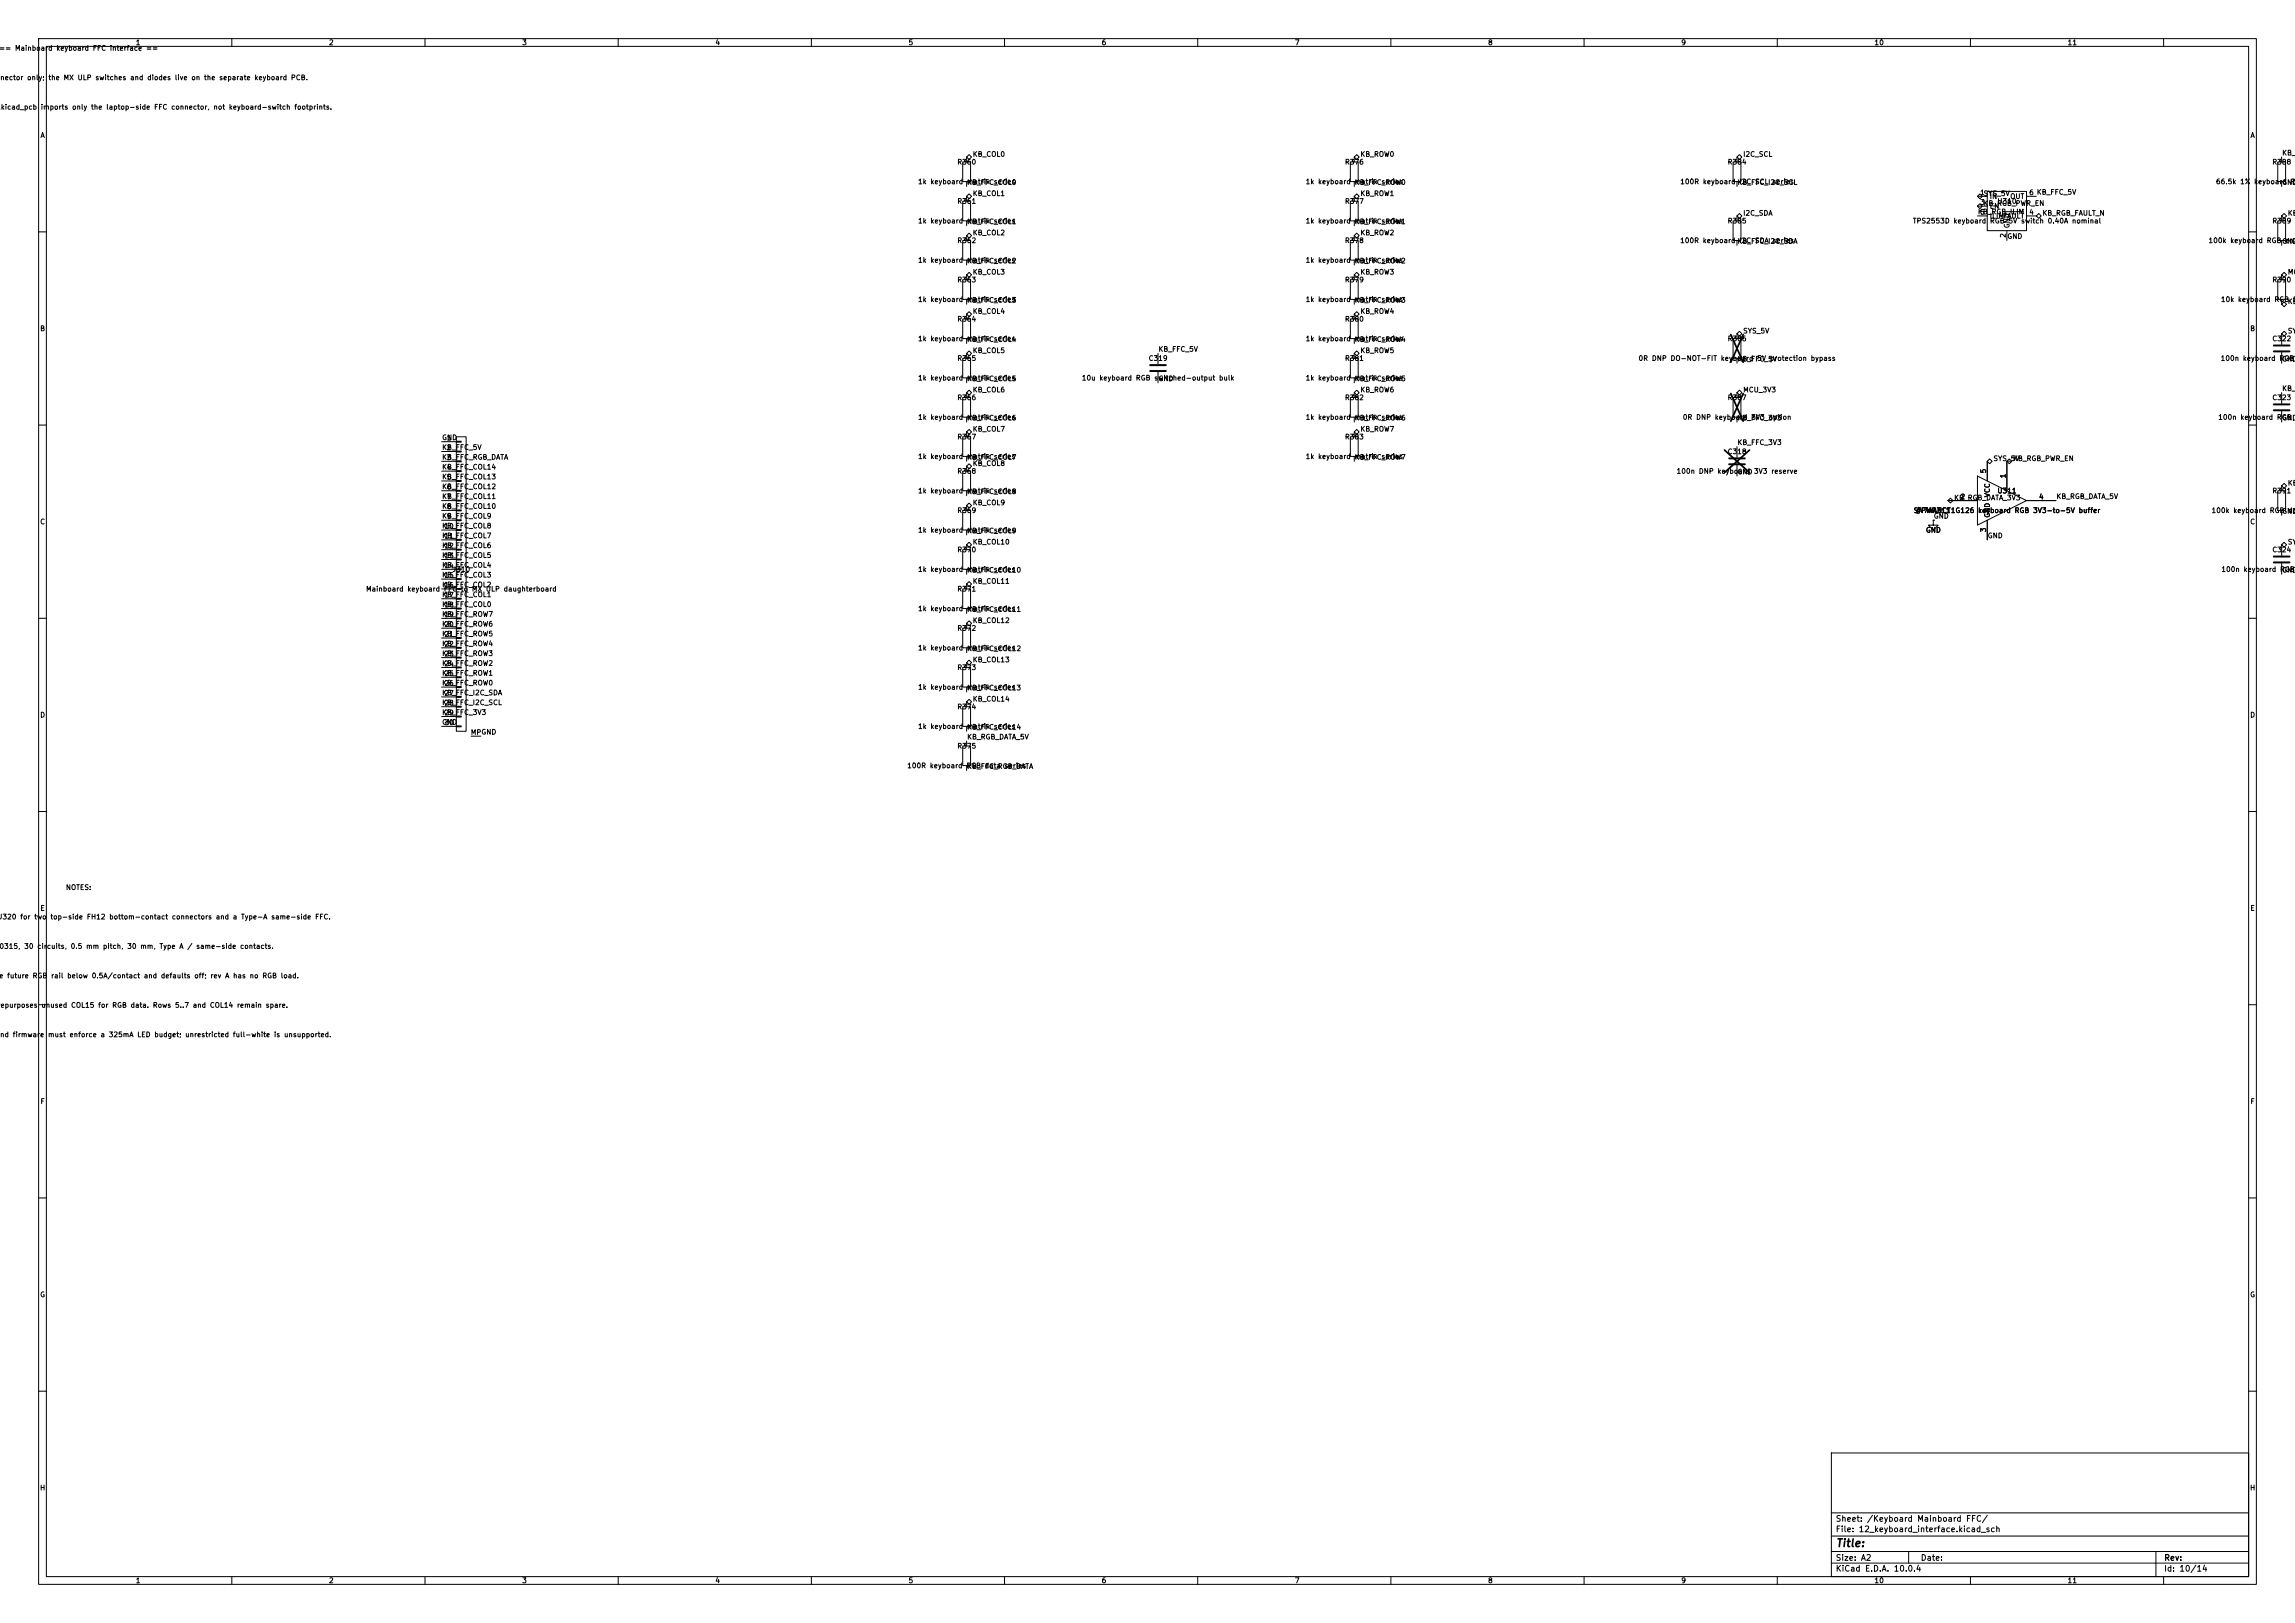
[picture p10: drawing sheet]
<svg xmlns="http://www.w3.org/2000/svg" width="594mm" height="420mm" viewBox="0 0 594 420" stroke-linecap="round" stroke-linejoin="round" font-family="sans-serif">
<defs><g id="words">
<text font-size="2" x="475" y="400.8">Title:</text>
<g font-size="1.5">
<text x="475" y="394.1">Sheet: /Keyboard Mainboard FFC/</text>
<text x="475" y="396.8">File: 12_keyboard_interface.kicad_sch</text>
<text x="475" y="407">KiCad E.D.A. 10.0.4</text>
<text x="475" y="404.2">Size: A2</text>
<text x="497" y="404.2">Date:</text>
<text x="560" y="404.2">Rev:</text>
<text x="560" y="407">Id: 10/14</text>
</g>
<g font-size="1.3">
<text x="35" y="12">1</text>
<text x="85" y="12">2</text>
<text x="135" y="12">3</text>
<text x="185" y="12">4</text>
<text x="235" y="12">5</text>
<text x="285" y="12">6</text>
<text x="335" y="12">7</text>
<text x="385" y="12">8</text>
<text x="435" y="12">9</text>
<text x="485" y="12">10</text>
<text x="535" y="12">11</text>
<text x="-.4" y="13.4">== Mainboard keyboard FFC interface ==</text>
<text x="-.1" y="21">nector only;</text>
<text x="12.4" y="21">the MX ULP switches and diodes live on the separate keyboard PCB.</text>
<text x="-.5" y="28.7">.kicad_pcb</text>
<text x="10.4" y="28.7">imports only the laptop-side FFC connector, not keyboard-switch footprints.</text>
<text x="10.3" y="36">A</text>
<text x="582.3" y="36">A</text>
<text x="251.7" y="40.9">KB_COL0</text>
<text x="352" y="40.9">KB_ROW0</text>
<text x="451" y="40.9">I2C_SCL</text>
<text x="590.5" y="40.5">KB_R</text>
<text x="237.5" y="48">1k keyboard matrix series</text>
<text x="247.6" y="42.9">R360</text>
<text x="337.8" y="48">1k keyboard matrix series</text>
<text x="348" y="42.9">R376</text>
<text x="434.8" y="48">100R keyboard KB_FFC_I2C_SCL</text>
<text x="447" y="42.9">R384</text>
<text x="450.1" y="48">I2C SCL series</text>
<text x="573.4" y="48">66.5k 1% keyboard RG</text>
<text x="588" y="42.9">R388</text>
<text x="247.6" y="53">R361</text>
<text x="250.2" y="48.1">KB_FFC_COL0</text>
<text x="251.7" y="51">KB_COL1</text>
<text x="348" y="53">R377</text>
<text x="350.5" y="48.1">KB_FFC_ROW0</text>
<text x="352" y="51">KB_ROW1</text>
<text x="512.4" y="50.8">1SYS_5V</text>
<text x="512.4" y="53.3">3KB_RGB_PWR_EN</text>
<text x="514.9" y="51.8">IN</text>
<text x="516.8" y="53">U310</text>
<text x="520.2" y="51.8">OUT</text>
<text x="525.1" y="50.8">6 KB_FFC_5V</text>
<text x="590.5" y="48.1">GND</text>
<text x="237.5" y="58.1">1k keyboard matrix series</text>
<text x="250.2" y="58.3">KB_FFC_COL1</text>
<text x="337.8" y="58.1">1k keyboard matrix series</text>
<text x="350.5" y="58.3">KB_FFC_ROW1</text>
<text x="447" y="58.1">R385</text>
<text x="451" y="56.1">I2C_SDA</text>
<text x="495" y="58.1">TPS2553D keyboard</text>
<text x="511.8" y="55.8">KB_RGB_ILIM</text>
<text x="512.4" y="55.9">5</text>
<text x="514.9" y="54.3">EN</text>
<text x="514.9" y="56.9">ILIMFAULT</text>
<text x="514.9" y="58.1">RGB 5V switch 0.40A nominal</text>
<text x="520.4" y="59.2" transform="rotate(-90 520.4 59.2)">GND</text>
<text x="525.1" y="55.9">4</text>
<text x="528.5" y="56.1">KB_RGB_FAULT_N</text>
<text x="588" y="58.1">R389</text>
<text x="592" y="56.1">KB_</text>
<text x="247.6" y="63.2">R362</text>
<text x="251.7" y="61.2">KB_COL2</text>
<text x="348" y="63.2">R378</text>
<text x="352" y="61.2">KB_ROW2</text>
<text x="434.7" y="63.2">100R keyboard KB_FFC_I2C_SDA</text>
<text x="450" y="63.2">I2C SDA series</text>
<text x="519.4" y="61.7" transform="rotate(-90 519.4 61.7)">2</text>
<text x="519.4" y="62.1">GND</text>
<text x="571.5" y="63.2">100k keyboard RGBGND</text>
<text x="591.3" y="63.2">enab</text>
<text x="237.5" y="68.3">1k keyboard matrix series</text>
<text x="250.2" y="68.5">KB_FFC_COL2</text>
<text x="251.7" y="71.3">KB_COL3</text>
<text x="337.8" y="68.3">1k keyboard matrix series</text>
<text x="350.5" y="68.5">KB_FFC_ROW2</text>
<text x="352" y="71.3">KB_ROW3</text>
<text x="592" y="71.3">MCU</text>
<text x="247.6" y="73.4">R363</text>
<text x="348" y="73.4">R379</text>
<text x="588" y="73.4">R390</text>
<text x="237.5" y="78.4">1k keyboard matrix series</text>
<text x="247.6" y="83.5">R364</text>
<text x="250.2" y="78.6">KB_FFC_COL3</text>
<text x="251.7" y="81.5">KB_COL4</text>
<text x="337.8" y="78.4">1k keyboard matrix series</text>
<text x="348" y="83.5">R380</text>
<text x="350.5" y="78.6">KB_FFC_ROW3</text>
<text x="352" y="81.5">KB_ROW4</text>
<text x="574.7" y="78.4">10k keyboard RGB fa</text>
<text x="592" y="79">KB_</text>
<text x="10.3" y="86">B</text>
<text x="237.5" y="88.6">1k keyboard matrix series</text>
<text x="250.2" y="88.8">KB_FFC_COL4</text>
<text x="337.8" y="88.6">1k keyboard matrix series</text>
<text x="350.5" y="88.8">KB_FFC_ROW4</text>
<text x="447" y="88.6">R386</text>
<text x="451" y="86.6">SYS_5V</text>
<text x="582.3" y="86">B</text>
<text x="588" y="88.6">C322</text>
<text x="592" y="86.6">SYS</text>
<text x="247.6" y="93.7">R365</text>
<text x="251.7" y="91.7">KB_COL5</text>
<text x="297.2" y="93.7">C319</text>
<text x="299.7" y="91.3">KB_FFC_5V</text>
<text x="348" y="93.7">R381</text>
<text x="352" y="91.7">KB_ROW5</text>
<text x="424" y="93.7">0R DNP DO-NOT-FIT keyboard 5V protection bypass</text>
<text x="449.6" y="93.9">KB_FFC_5V</text>
<text x="574.6" y="93.7">100n keyboard RGB</text>
<text x="590.5" y="93.9">GNDs</text>
<text x="237.5" y="98.8">1k keyboard matrix series</text>
<text x="250.2" y="98.9">KB_FFC_COL5</text>
<text x="251.7" y="101.8">KB_COL6</text>
<text x="279.9" y="98.8">10u keyboard RGB switched-output bulk</text>
<text x="299.7" y="98.9">GND</text>
<text x="337.8" y="98.8">1k keyboard matrix series</text>
<text x="350.5" y="98.9">KB_FFC_ROW5</text>
<text x="352" y="101.8">KB_ROW6</text>
<text x="451" y="101.8">MCU_3V3</text>
<text x="590.5" y="101.5">KB_F</text>
<text x="247.6" y="103.8">R366</text>
<text x="348" y="103.8">R382</text>
<text x="447" y="103.8">R387</text>
<text x="588" y="103.8">C323</text>
<text x="237.5" y="108.9">1k keyboard matrix series</text>
<text x="250.2" y="109.1">KB_FFC_COL6</text>
<text x="251.7" y="112">KB_COL7</text>
<text x="337.8" y="108.9">1k keyboard matrix series</text>
<text x="350.5" y="109.1">KB_FFC_ROW6</text>
<text x="352" y="112">KB_ROW7</text>
<text x="435.4" y="108.9">0R DNP keyboard 3V3 option</text>
<text x="449.6" y="109.1">KB_FFC_3V3</text>
<text x="574" y="108.9">100n keyboard RGB sw</text>
<text x="590.5" y="109.1">GND</text>
<text x="114.3" y="114.2">GND</text>
<text x="114.3" y="119.3">KB_FFC_RGB_DATA</text>
<text x="114.3" y="116.7">KB_FFC_5V</text>
<text x="115.5" y="114.3">1</text>
<text x="115.5" y="116.8">2</text>
<text x="115.5" y="119.4">3</text>
<text x="237.5" y="119.1">1k keyboard matrix series</text>
<text x="247.6" y="114">R367</text>
<text x="250.2" y="119.3">KB_FFC_COL7</text>
<text x="337.8" y="119.1">1k keyboard matrix series</text>
<text x="348" y="114">R383</text>
<text x="350.5" y="119.3">KB_FFC_ROW7</text>
<text x="447" y="117.8">C318</text>
<text x="449.6" y="115.4">KB_FFC_3V3</text>
<text x="515.8" y="119.6">SYS_5V</text>
<text x="520.9" y="119.6">KB_RGB_PWR_EN</text>
<text x="114.3" y="124.3">KB_FFC_COL13</text>
<text x="114.3" y="121.8">KB_FFC_COL14</text>
<text x="115.5" y="121.9">4</text>
<text x="115.5" y="124.4">5</text>
<text x="247.6" y="122.9">R368</text>
<text x="251.7" y="120.9">KB_COL8</text>
<text x="433.8" y="122.9">100n DNP keyboard</text>
<text x="449.6" y="123.1">GND3V3 reserve</text>
<text x="514.3" y="122.6" transform="rotate(-90 514.3 122.6)">5</text>
<text x="519.4" y="123.9" transform="rotate(-90 519.4 123.9)">1</text>
<text x="592" y="126">KB_</text>
<text x="114.3" y="132">KB_FFC_COL10</text>
<text x="114.3" y="129.4">KB_FFC_COL11</text>
<text x="114.3" y="126.9">KB_FFC_COL12</text>
<text x="115.5" y="127">6</text>
<text x="115.5" y="129.5">7</text>
<text x="237.5" y="128">1k keyboard matrix series</text>
<text x="250.2" y="128.1">KB_FFC_COL8</text>
<text x="251.7" y="131">KB_COL9</text>
<text x="505.7" y="129.8">KB_RGB_DATA_3V3</text>
<text x="507.3" y="129.5">2</text>
<text x="515.3" y="128.8" transform="rotate(-90 515.3 128.8)">VCC</text>
<text x="516.8" y="128">U311</text>
<text x="527.6" y="129.5">4</text>
<text x="532.1" y="129.4">KB_RGB_DATA_5V</text>
<text x="588" y="128">R391</text>
<text x="10.3" y="136">C</text>
<text x="114.3" y="137">KB_FFC_COL8</text>
<text x="114.3" y="134.5">KB_FFC_COL9</text>
<text x="114.9" y="137.1">10</text>
<text x="115.5" y="132.1">8</text>
<text x="115.5" y="134.6">9</text>
<text x="247.6" y="133.1">R369</text>
<text x="495.2" y="133.1">SN74AHCT1G126</text>
<text x="495.8" y="133.1">#PWR311</text>
<text x="500.4" y="134.5">GND</text>
<text x="511.9" y="133.1">keyboard RGB 3V3-to-5V buffer</text>
<text x="514.3" y="137.9" transform="rotate(-90 514.3 137.9)">3</text>
<text x="515.3" y="134.1" transform="rotate(-90 515.3 134.1)">GND</text>
<text x="572.3" y="133.1">100k keyboard RGB dat</text>
<text x="582.3" y="136">C</text>
<text x="590.5" y="133.2">GND</text>
<text x="114.3" y="139.6">KB_FFC_COL7</text>
<text x="114.3" y="142.1">KB_FFC_COL6</text>
<text x="114.9" y="139.7">11</text>
<text x="114.9" y="142.2">12</text>
<text x="237.5" y="138.1">1k keyboard matrix series</text>
<text x="247.6" y="143.2">R370</text>
<text x="250.2" y="138.3">KB_FFC_COL9</text>
<text x="251.7" y="141.2">KB_COL10</text>
<text x="498.3" y="138.1">GND</text>
<text x="514.3" y="139.6">GND</text>
<text x="588" y="143.2">C324</text>
<text x="592" y="141.2">SYS</text>
<text x="114.3" y="144.7">KB_FFC_COL5</text>
<text x="114.3" y="149.7">KB_FFC_COL3</text>
<text x="114.3" y="147.2">KB_FFC_COL4</text>
<text x="114.9" y="144.8">13</text>
<text x="114.9" y="147.3">14</text>
<text x="114.9" y="149.8">15</text>
<text x="117" y="148.3">J310</text>
<text x="237.5" y="148.3">1k keyboard matrix series</text>
<text x="250.2" y="148.5">KB_FFC_COL10</text>
<text x="574.8" y="148.3">100n keyboard RGB</text>
<text x="590.5" y="148.5">GNDb</text>
<text x="94.6" y="153.4">Mainboard keyboard FFC</text>
<text x="114.3" y="154.8">KB_FFC_COL1</text>
<text x="114.3" y="152.3">KB_FFC_COL2</text>
<text x="114.9" y="152.4">16</text>
<text x="114.9" y="154.9">17</text>
<text x="119.2" y="153.4">to MX ULP daughterboard</text>
<text x="247.6" y="153.4">R371</text>
<text x="251.7" y="151.4">KB_COL11</text>
<text x="114.3" y="159.9">KB_FFC_ROW7</text>
<text x="114.3" y="157.4">KB_FFC_COL0</text>
<text x="114.9" y="157.5">18</text>
<text x="114.9" y="160">19</text>
<text x="237.5" y="158.5">1k keyboard matrix series</text>
<text x="250.2" y="158.6">KB_FFC_COL11</text>
<text x="251.7" y="161.5">KB_COL12</text>
<text x="114.3" y="167.5">KB_FFC_ROW4</text>
<text x="114.3" y="165">KB_FFC_ROW5</text>
<text x="114.3" y="162.4">KB_FFC_ROW6</text>
<text x="114.9" y="162.5">20</text>
<text x="114.9" y="165.1">21</text>
<text x="114.9" y="167.6">22</text>
<text x="247.6" y="163.5">R372</text>
<text x="114.3" y="172.6">KB_FFC_ROW2</text>
<text x="114.3" y="170.1">KB_FFC_ROW3</text>
<text x="114.9" y="170.2">23</text>
<text x="114.9" y="172.7">24</text>
<text x="237.5" y="168.6">1k keyboard matrix series</text>
<text x="247.6" y="173.7">R373</text>
<text x="250.2" y="168.8">KB_FFC_COL12</text>
<text x="251.7" y="171.7">KB_COL13</text>
<text x="114.3" y="177.7">KB_FFC_ROW0</text>
<text x="114.3" y="175.1">KB_FFC_ROW1</text>
<text x="114.9" y="175.2">25</text>
<text x="114.9" y="177.8">26</text>
<text x="237.5" y="178.8">1k keyboard matrix series</text>
<text x="250.2" y="178.9">KB_FFC_COL13</text>
<text x="10.3" y="186">D</text>
<text x="114.3" y="185.3">KB_FFC_3V3</text>
<text x="114.3" y="182.8">KB_FFC_I2C_SCL</text>
<text x="114.3" y="180.2">KB_FFC_I2C_SDA</text>
<text x="114.9" y="180.3">27</text>
<text x="114.9" y="182.9">28</text>
<text x="114.9" y="185.4">29</text>
<text x="247.6" y="183.9">R374</text>
<text x="251.7" y="181.8">KB_COL14</text>
<text x="582.3" y="186">D</text>
<text x="114.3" y="187.8">GND</text>
<text x="114.9" y="187.9">30</text>
<text x="121.7" y="190.5">MPGND</text>
<text x="237.5" y="188.9">1k keyboard matrix series</text>
<text x="250.2" y="191.6">KB_RGB_DATA_5V</text>
<text x="250.2" y="189.1">KB_FFC_COL14</text>
<text x="247.6" y="194">R375</text>
<text x="234.7" y="199.1">100R keyboard RGB data series</text>
<text x="250.2" y="199.3">KB_FFC_RGB_DATA</text>
<text x="16.9" y="230.6">NOTES:</text>
<text x="-.5" y="238.2">J320 for two</text>
<text x="10.3" y="236">E</text>
<text x="12.9" y="238.2">top-side FH12 bottom-contact connectors and a Type-A same-side FFC.</text>
<text x="582.3" y="236">E</text>
<text x="-.3" y="245.8">0315, 30 circuits, 0.5 mm pitch, 30 mm, Type A / same-side contacts.</text>
<text x="-.3" y="253.5">e future RGB</text>
<text x="13.1" y="253.5">rail below 0.5A/contact and defaults off; rev A has no RGB load.</text>
<text x="-.8" y="261.1">repurposes</text>
<text x="10.6" y="261.1">unused COL15 for RGB data. Rows 5..7 and COL14 remain spare.</text>
<text x="-.1" y="268.7">nd firmware</text>
<text x="12.3" y="268.7">must enforce a 325mA LED budget; unrestricted full-white is unsupported.</text>
<text x="10.3" y="286">F</text>
<text x="582.3" y="286">F</text>
<text x="10.3" y="336">G</text>
<text x="582.3" y="336">G</text>
<text x="10.2" y="386">H</text>
<text x="582.2" y="386">H</text>
<text x="35" y="410">1</text>
<text x="85" y="410">2</text>
<text x="135" y="410">3</text>
<text x="185" y="410">4</text>
<text x="235" y="410">5</text>
<text x="285" y="410">6</text>
<text x="335" y="410">7</text>
<text x="385" y="410">8</text>
<text x="435" y="410">9</text>
<text x="485" y="410">10</text>
<text x="535" y="410">11</text>
</g>
</g></defs>
<g fill="none" stroke="#000" stroke-width=".26">
<path d="M10 10h574v400h-574zM12 12h570v396h-570zM60 10v2M110 10v2M160 10v2M210 10v2M260 10v2M310 10v2M360 10v2M410 10v2M460 10v2M510 10v2"/>
<path d="M560 10v2M249.2 52.1h2v5.1h-2zM249.2 41.9h2v5.1h-2zM250.2 40.6l.6-.6 .7 .6-.7 .7zM250.2 50.8l.6-.6 .7 .6-.7 .6zM250.2 40.6v1.3M250.2 47v1.3M250.2 50.8v1.3M250.2 57.2v1.2M349.5 41.9h2v5.1h-2zM349.5 52.1h2v5.1h-2zM350.5 40.6l.7-.6 .6 .6-.6 .7z"/>
<path d="M350.5 50.8l.7-.6 .6 .6-.6 .6zM350.5 40.6v1.3M350.5 47v1.3M350.5 50.8v1.3M350.5 57.2v1.2M448.6 57.2h2v5h-2zM448.6 41.9h2v5.1h-2zM449.6 40.6l.6-.6 .6 .6-.6 .7zM449.6 55.9l.6-.7 .6 .7-.6 .6zM449.6 40.6v1.3M449.6 47v1.3M449.6 55.9v1.3"/>
<path d="M511.8 50.8l.6-.6 .7 .6-.7 .6zM511.8 53.3l.6-.6 .7 .6-.7 .7zM511.8 50.8h2.5M511.8 53.3h2.5M511.8 55.9h2.5M514.3 49.5h10.2v10.2h-10.2zM518.4 54.8h5.3M519.4 59.7v2.5M524.5 50.8h2.5M524.5 55.9h2.5M527 55.9l.7-.7 .6 .7-.6 .6zM589.5 57.2h2.1v5h-2.1z"/>
<path d="M589.5 41.9h2.1v5.1h-2.1zM590.5 40.6v1.3M590.5 47v1.3M590.5 55.9v1.3M591.2 55.2l.6 .7-.6 .6-.7-.6zM10 60h2M249.2 62.2h2v5.1h-2zM249.2 72.4h2v5.1h-2zM250.2 71.1l.6-.6 .7 .6-.7 .7zM250.2 61l.6-.7 .7 .7-.7 .6zM250.2 61v1.2M250.2 67.3v1.3"/>
<path d="M250.2 71.1v1.3M250.2 77.5v1.2M349.5 72.4h2v5.1h-2zM349.5 62.2h2v5.1h-2zM350.5 61l.7-.7 .6 .7-.6 .6zM350.5 71.1l.7-.6 .6 .6-.6 .7zM350.5 61v1.2M350.5 67.3v1.3M350.5 71.1v1.3M350.5 77.5v1.2M449.6 62.2v1.3M582 60h2"/>
<path d="M589.5 72.4h2.1v5.1h-2.1zM590.5 71.1l.7-.6 .6 .6-.6 .7zM590.5 62.2v1.3M590.5 71.1v1.3M590.5 77.5v1.2M591.2 78.1l.6 .6-.6 .7-.7-.7zM249.2 92.7h2v5.1h-2zM249.2 82.6h2v5h-2zM250.2 81.3l.6-.7 .7 .7-.7 .6zM250.2 91.4l.6-.6 .7 .6-.7 .7zM250.2 81.3v1.3M250.2 87.6v1.3"/>
<path d="M250.2 91.4v1.3M250.2 97.8v1.3M299.7 91.4v2.8M299.7 96.3v2.8M349.5 92.7h2v5.1h-2zM349.5 82.6h2v5h-2zM350.5 81.3l.7-.7 .6 .7-.6 .6zM350.5 91.4l.7-.6 .6 .6-.6 .7zM350.5 81.3v1.3M350.5 87.6v1.3M350.5 91.4v1.3M350.5 97.8v1.3"/>
<path d="M448.6 87.6h2v5.1h-2zM449.6 86.4l.6-.7 .6 .7-.6 .6zM449.6 86.4v1.2M449.6 92.7v1.3M590.5 86.4v2.8M590.5 91.2v2.8M591.2 85.7l.6 .7-.6 .6-.7-.6zM10 110h2M114.3 114.3h3.8M114.3 116.8h3.8M114.3 119.4h3.8M118.1 113h2.5v76.2h-2.5z"/>
<path d="M118.1 114.2h1.3v.2h-1.3zM118.1 116.7h1.3v.3h-1.3zM118.1 119.3h1.3v.2h-1.3zM249.2 113h2v5.1h-2zM249.2 102.9h2v5.1h-2zM250.2 101.6l.6-.6 .7 .6-.7 .6zM250.2 111.8l.6-.7 .7 .7-.7 .6zM250.2 101.6v1.3M250.2 108v1.2M250.2 111.8v1.2M250.2 118.1v1.3M349.5 102.9h2v5.1h-2z"/>
<path d="M349.5 113h2v5.1h-2zM350.5 111.8l.7-.7 .6 .7-.6 .6zM350.5 101.6l.7-.6 .6 .6-.6 .6zM350.5 101.6v1.3M350.5 108v1.2M350.5 111.8v1.2M350.5 118.1v1.3M448.6 102.9h2v5.1h-2zM449.6 101.6l.6-.6 .6 .6-.6 .6zM449.6 101.6v1.3M449.6 108v1.2M449.6 115.6v2.8"/>
<path d="M514.3 119.4l.7-.7 .6 .7-.6 .6zM514.3 119.4v5.1M519.4 119.4l.7-.7 .6 .7-.6 .6zM519.4 119.4v7.6M582 110h2M590.5 101.6v2.8M590.5 106.4v2.8M114.3 129.5h3.8M114.3 121.9h3.8M114.3 124.5h3.8M114.3 127h3.8M114.3 132.1h3.8"/>
<path d="M114.3 134.6h3.8M114.3 137.2h3.8M114.3 139.7h3.8M118.1 121.8h1.3v.2h-1.3zM118.1 124.3h1.3v.3h-1.3zM118.1 126.9h1.3v.2h-1.3zM118.1 129.4h1.3v.3h-1.3zM118.1 132h1.3v.2h-1.3zM118.1 134.5h1.3v.2h-1.3zM118.1 137h1.3v.3h-1.3zM118.1 139.6h1.3v.2h-1.3zM249.2 121.9h2v5.1h-2z"/>
<path d="M249.2 132.1h2v5.1h-2zM250.2 130.8l.6-.6 .7 .6-.7 .6zM250.2 120.7l.6-.7 .7 .7-.7 .6zM250.2 120.7v1.2M250.2 127v1.3M250.2 130.8v1.3M250.2 137.2v1.2M449.6 120.4v2.8M500.4 134.6v1.3h1.2l-1.2 1.3-1.3-1.3h1.3M500.4 134.6h.1M504.2 129.5l.6-.6 .7 .6-.7 .7zM504.2 129.5h7.6"/>
<path d="M511.8 123.2l12.7 6.3-12.7 6.4zM514.3 134.6v5.1M524.5 129.5h7.6M589.5 127h2.1v5.1h-2.1zM590.5 125.7l.7-.6 .6 .6-.6 .7zM590.5 125.7v1.3M590.5 132.1v1.3M114.3 142.2h3.8M114.3 144.8h3.8M114.3 147.3h3.8M114.3 149.9h3.8M114.3 152.4h3.8"/>
<path d="M114.3 154.9h3.8M114.3 157.5h3.8M118.1 142.1h1.3v.3h-1.3zM118.1 144.7h1.3v.2h-1.3zM118.1 147.2h1.3v.2h-1.3zM118.1 149.7h1.3v.3h-1.3zM118.1 152.3h1.3v.2h-1.3zM118.1 154.8h1.3v.3h-1.3zM118.1 157.4h1.3v.2h-1.3zM118.1 159.9h1.3v.2h-1.3zM249.2 152.4h2v5.1h-2zM249.2 142.2h2v5.1h-2z"/>
<path d="M250.2 141l.6-.7 .7 .7-.7 .6zM250.2 151.1l.6-.6 .7 .6-.7 .7zM250.2 141v1.2M250.2 147.3v1.3M250.2 151.1v1.3M250.2 157.5v1.3M590.5 141v2.8M590.5 145.8v2.8M591.2 140.3l.6 .7-.6 .6-.7-.6zM10 160h2M114.3 160h3.8M114.3 162.6h3.8"/>
<path d="M114.3 165.1h3.8M114.3 167.6h3.8M114.3 170.2h3.8M114.3 172.7h3.8M114.3 175.3h3.8M114.3 177.8h3.8M118.1 162.4h1.3v.3h-1.3zM118.1 165h1.3v.2h-1.3zM118.1 167.5h1.3v.3h-1.3zM118.1 170.1h1.3v.2h-1.3zM118.1 172.6h1.3v.2h-1.3zM118.1 175.1h1.3v.3h-1.3z"/>
<path d="M118.1 177.7h1.3v.2h-1.3zM249.2 172.7h2v5.1h-2zM249.2 162.6h2v5h-2zM250.2 171.5l.6-.7 .7 .7-.7 .6zM250.2 161.3l.6-.6 .7 .6-.7 .6zM250.2 161.3v1.3M250.2 167.6v1.3M250.2 171.5v1.2M250.2 177.8v1.3M582 160h2M114.3 180.3h3.8M114.3 182.9h3.8"/>
<path d="M114.3 185.4h3.8M114.3 188h3.8M118.1 180.2h1.3v.3h-1.3zM118.1 182.8h1.3v.2h-1.3zM118.1 185.3h1.3v.2h-1.3zM118.1 187.8h1.3v.3h-1.3zM121.9 190.5h2.6M249.2 193h2v5.1h-2zM249.2 182.9h2v5.1h-2zM250.2 181.6l.6-.6 .7 .6-.7 .6zM250.2 181.6v1.3M250.2 188v1.2"/>
<path d="M250.2 191.8v1.2M250.2 198.1v1.3M10 210h2M582 210h2M10 260h2M582 260h2M10 310h2M582 310h2M10 360h2M474 376h108v32h-108zM582 360h2M474 397.5h108"/>
<path d="M474 391.5h108M60 408v2M110 408v2M160 408v2M210 408v2M260 408v2M310 408v2M360 408v2M410 408v2M460 408v2M474 404.5h108M474 401.5h108"/>
<path d="M494 401.5v3M510 408v2M558 401.5v6.5M560 408v2"/>
</g>
<path d="M297.7 94.5h4.1M297.7 96h4.1M588.5 89.4h4.1M588.5 90.9h4.1M447.5 118.6h4.1M588.5 104.6h4.1M588.5 106.2h4.1M447.5 120.1h4.1M588.5 144h4.1M588.5 145.5h4.1" fill="none" stroke="#000" stroke-width=".51"/>
<path d="M448 86.6l3.2 7.2M451.2 86.6l-3.2 7.2M446.3 116.5l6.5 5.8M448 101.8l3.2 7.2M451.2 101.8l-3.2 7.2M452.8 116.5l-6.5 5.8" fill="none" stroke="#000" stroke-width=".46"/>
<use href="#words"/>
</svg>
